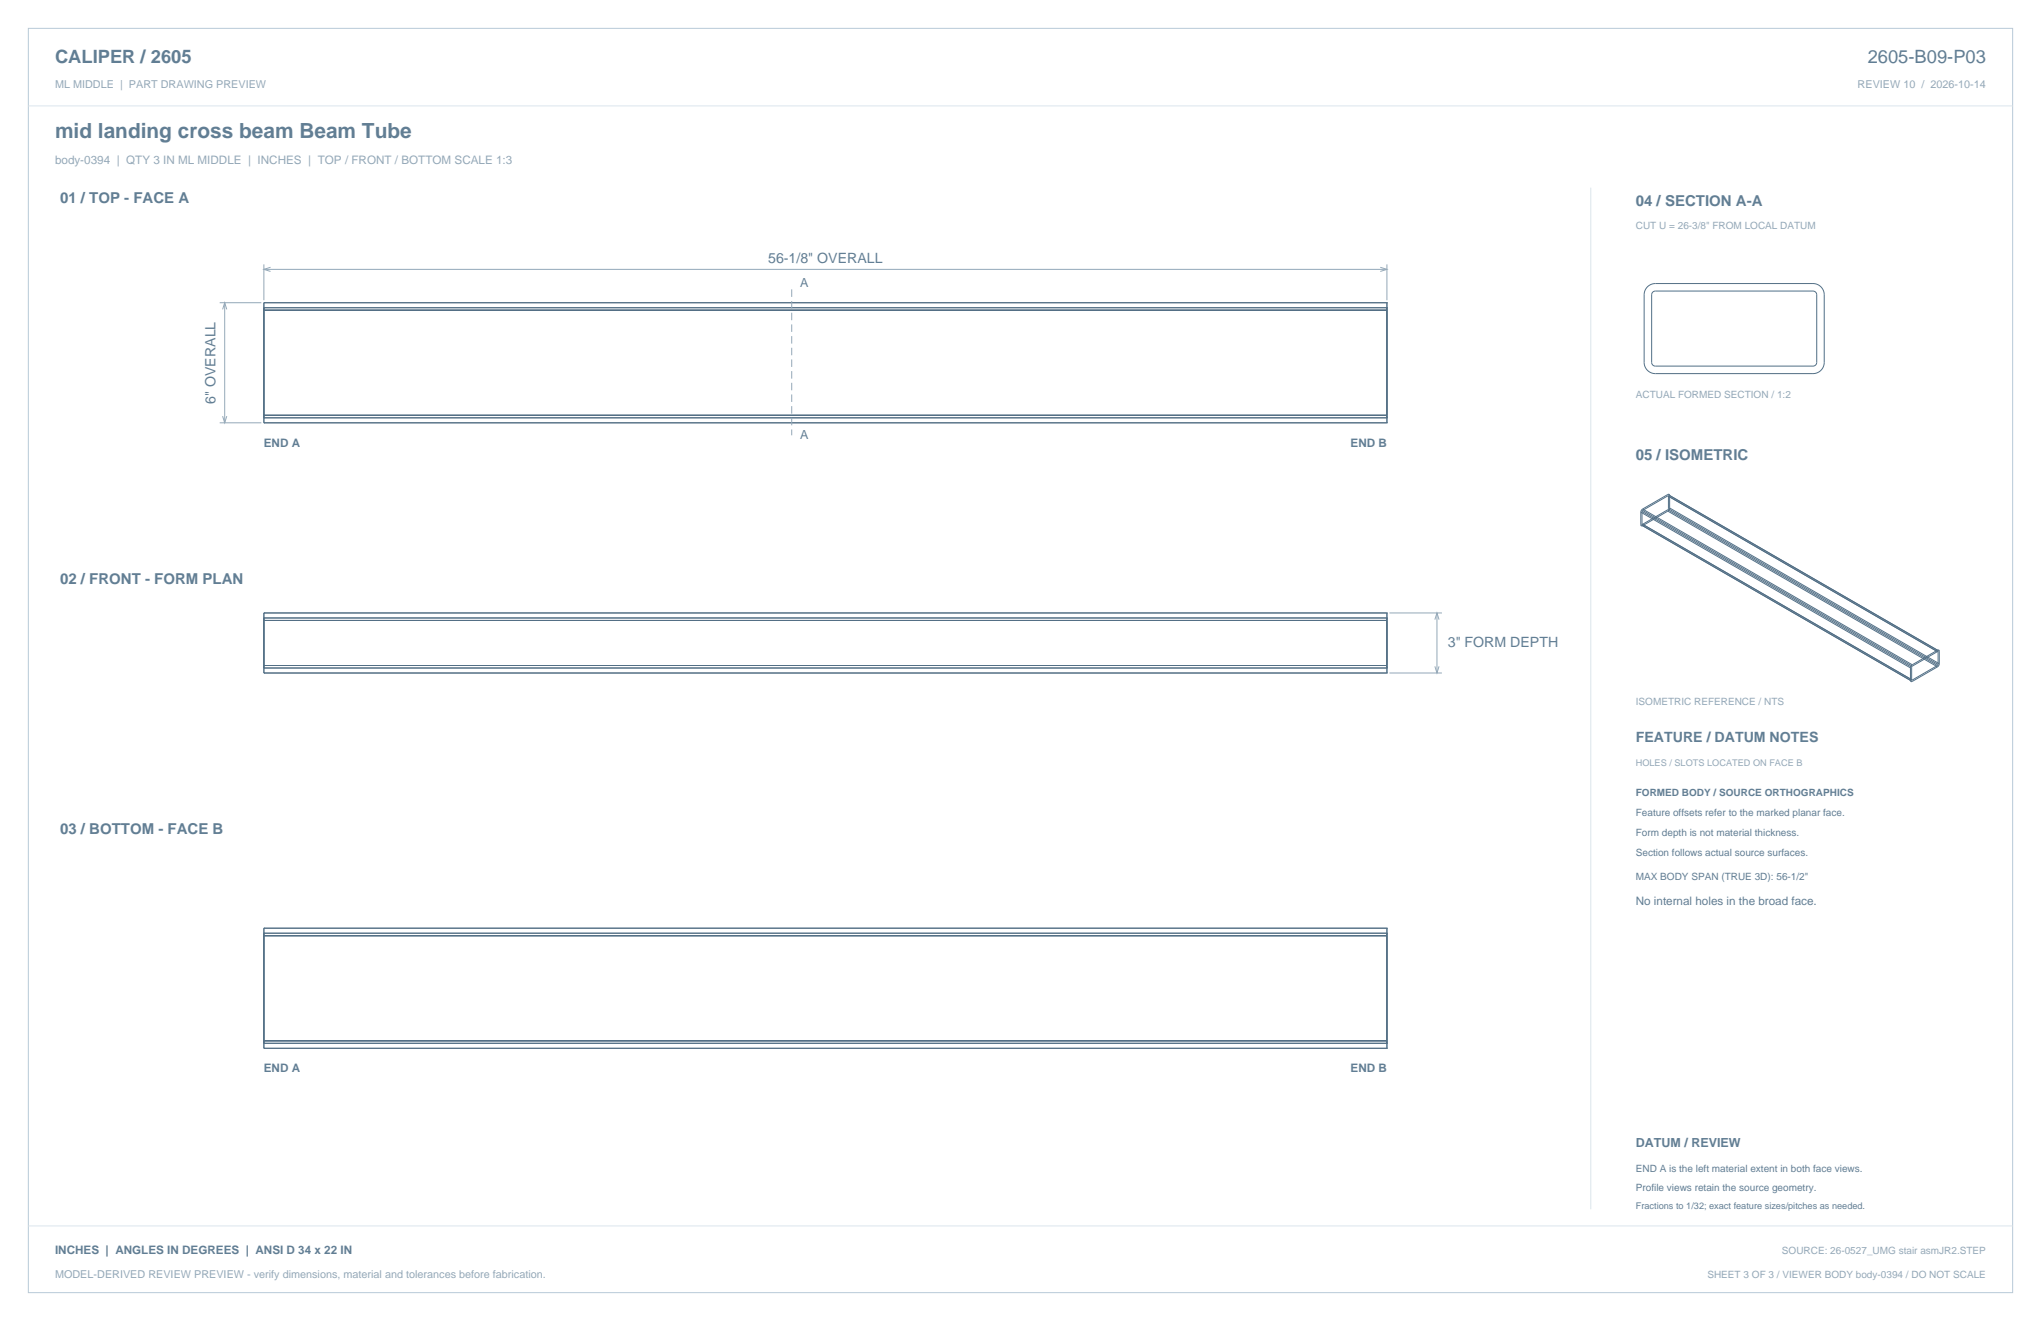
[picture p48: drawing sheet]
<svg xmlns="http://www.w3.org/2000/svg" width="864mm" height="559mm" viewBox="0 0 864 559" stroke-linecap="round" stroke-linejoin="round" font-family="sans-serif">
<defs><g id="words">
<text font-size="8.8" fill="#617e94" x="23.3" y="58.2">mid landing cross beam Beam Tube</text>
<g font-size="7.8" fill="#617e94">
<text x="23.3" y="26.8">CALIPER / 2605</text>
<text x="790.3" y="26.8">2605-B09-P03</text>
</g>
<g font-size="6.3" fill="#617e94">
<text x="25.4" y="86.1">01 / TOP - FACE A</text>
<text x="692.1" y="87.1">04 / SECTION A-A</text>
<text x="692.1" y="194.4">05 / ISOMETRIC</text>
<text x="25.4" y="246.9">02 / FRONT - FORM PLAN</text>
<text x="25.4" y="352.8">03 / BOTTOM - FACE B</text>
</g>
<g font-size="6" fill="#617e94">
<text x="325" y="111.1">56-1/8&quot; OVERALL</text>
<text x="91.2" y="170.9" transform="rotate(-90 91.2 170.9)">6&quot; OVERALL</text>
<text x="612.6" y="273.8">3&quot; FORM DEPTH</text>
<text x="692.1" y="314">FEATURE / DATUM NOTES</text>
</g>
<g font-size="5.3" fill="#617e94">
<text x="338.5" y="121.4">A</text>
<text x="338.5" y="185.9">A</text>
<text x="692.1" y="485.1">DATUM / REVIEW</text>
</g>
<text font-size="4.9" fill="#93a8b9" x="23.3" y="69.5">body-0394 | QTY 3 IN ML MIDDLE | INCHES | TOP / FRONT / BOTTOM SCALE 1:3</text>
<g font-size="4.9" fill="#617e94">
<text x="111.7" y="189.1">END A</text>
<text x="571.5" y="189.1">END B</text>
<text x="692.1" y="382.8">No internal holes in the broad face.</text>
<text x="111.7" y="453.3">END A</text>
<text x="571.5" y="453.3">END B</text>
<text x="23.3" y="530.6">INCHES | ANGLES IN DEGREES | ANSI D 34 x 22 IN</text>
</g>
<g font-size="4.6" fill="#93a8b9">
<text x="23.3" y="37">ML MIDDLE | PART DRAWING PREVIEW</text>
<text x="786" y="37">REVIEW 10 / 2026-10-14</text>
<text x="23.3" y="540.5">MODEL-DERIVED REVIEW PREVIEW - verify dimensions, material and tolerances before fabrication.</text>
</g>
<g font-size="4.2" fill="#93a8b9">
<text x="692.1" y="97">CUT U = 26-3/8&quot; FROM LOCAL DATUM</text>
<text x="692.1" y="168.3">ACTUAL FORMED SECTION / 1:2</text>
<text x="692.1" y="298.1">ISOMETRIC REFERENCE / NTS</text>
<text x="754" y="530.6">SOURCE: 26-0527_UMG stair asmJR2.STEP</text>
<text x="722.4" y="540.5">SHEET 3 OF 3 / VIEWER BODY body-0394 / DO NOT SCALE</text>
</g>
<g font-size="4.2" fill="#617e94">
<text x="692.1" y="336.9">FORMED BODY / SOURCE ORTHOGRAPHICS</text>
<text x="692.1" y="345.4">Feature offsets refer to the marked planar face.</text>
<text x="692.1" y="353.8">Form depth is not material thickness.</text>
<text x="692.1" y="362.3">Section follows actual source surfaces.</text>
<text x="692.1" y="372.2">MAX BODY SPAN (TRUE 3D): 56-1/2&quot;</text>
<text x="692.1" y="495.7">END A is the left material extent in both face views.</text>
<text x="692.1" y="503.8">Profile views retain the source geometry.</text>
</g>
<text font-size="3.9" fill="#93a8b9" x="692.1" y="323.8">HOLES / SLOTS LOCATED ON FACE B</text>
<text font-size="3.9" fill="#617e94" x="692.1" y="511.5">Fractions to 1/32; exact feature sizes/pitches as needed.</text>
</g></defs>
<path d="M12 12h839.6v534.8h-839.6z" fill="none" stroke="#b8cad8" stroke-width=".42"/>
<path d="M12 44.8h839.6M673.1 79.4v432.1M12 518.6h839.6" fill="none" stroke="#dbe5ed" stroke-width=".42"/>
<g fill="none" stroke="#536f85" stroke-width=".42">
<path d="M111.7 131.2v-3.1h475.1v3.1M111.7 131.2v-1h475.1v1M111.7 131.2h475.1M111.7 131.2v44.5M586.8 131.2v44.5M697.1 121.3l1.4-.9 1.8-.5h66.8l1.9 .5 2 1.6 .9 2.4v29l-.4 1.8-1.7 2-2.6 .8h-66.8l-1.9-.4-2-1.7-.8-2.4v-29l.4-1.7zM699.3 123.6l1.1-.5 67.4 .2 .6 .5 .3 .9-.1 29.2-.6 .7-.8 .3-67.4-.2-.7-.5-.2-.9v-28.6zM111.7 175.7v1h475.1v-1M111.7 175.7v3.2h475.1v-3.2M111.7 175.7h475.1M694.3 216.7l114.1 65.8M694.3 216.7v5.2"/>
<path d="M694.8 216.4v5.2M694.8 216.4l114.1 65.8M695 215.3l-.7 1.4M695 215.9l-.2 .5M695 215.3l114.1 65.9M695 215.9l114.1 65.9M705.7 215.6l-10.7 6.2-.2-.2M705.7 216.2l-10.7 6.2h-.5l-.2-.5M705.7 209.2l.5-.1 .3 .4v5.4M705.7 209.8l.3 .1v5.3M705.7 209.2l114.9 66.3M705.7 209.8l-10.7 6.1"/>
<path d="M705.7 216.2l114.1 65.9M705.7 209.8l114.4 66M705.7 209.2l-10.7 6.1M705.7 215.6l114.1 65.9M706 215.2l-.3 .4M706 215.2l114.1 65.9M706.5 214.9l-.8 1.3M706.5 214.9l114.1 65.9M694.3 221.9l114.8 66.3M694.8 221.6l114.3 66.1M111.7 262.5v-1.1h475.1v1.1M111.7 262.5v-3.2h475.1v3.2"/>
<path d="M111.7 262.5v19M111.7 262.5h475.1M586.8 262.5v19M820.1 275.8l-.3-.2-10.7 6.2M820.1 275.8v5.3M820.6 275.5l-.2-.5h-.5l-10.8 6.2M820.6 275.5v5.3M111.7 281.5v3.2h475.1v-3.2M111.7 281.5v1.1h475.1v-1.1M111.7 281.5h475.1M808.4 282.5v5.4l.2 .4 .5-.1M808.9 282.2v5.3l.2 .2"/>
<path d="M809.1 281.2l-.7 1.3M809.1 281.8l-.2 .4M819.8 281.5l-10.7 6.2M819.8 282.1l-10.7 6.1M820.1 281.1l-.3 .4M820.6 280.8l-.8 1.3M111.7 395.8v-1h475.1v1M111.7 395.8v-3.2h475.1v3.2M111.7 395.8v44.5M111.7 395.8h475.1M586.8 395.8v44.5M111.7 440.3v3.1h475.1v-3.1"/>
<path d="M111.7 440.3v1h475.1v-1M111.7 440.3h475.1"/>
</g>
<g fill="none" stroke="#93a8b9" stroke-width=".42">
<path d="M111.7 111.8v15.2M111.7 113.9h475.1M114.5 113.1l-2.8 .8 2.8 .9M584 113.1l2.8 .8-2.8 .9M586.8 111.8v15.2M93 128.1h17.6M94.2 130.9l.9-2.8 .9 2.8M95.1 128.1v50.8M93 178.9h17.6M94.2 176l.9 2.9 .9-2.9M587.9 259.3h22.2M608 259.3v25.4"/>
<path d="M607.1 262.1l.9-2.8 .9 2.8M587.9 284.7h22.2M607.1 281.9l.9 2.8 .9-2.8"/>
</g>
<path d="M335 122.4v61.7" fill="none" stroke="#93a8b9" stroke-width=".42" stroke-dasharray="3.2 1.8" stroke-linecap="butt"/>
<use href="#words"/>
</svg>
